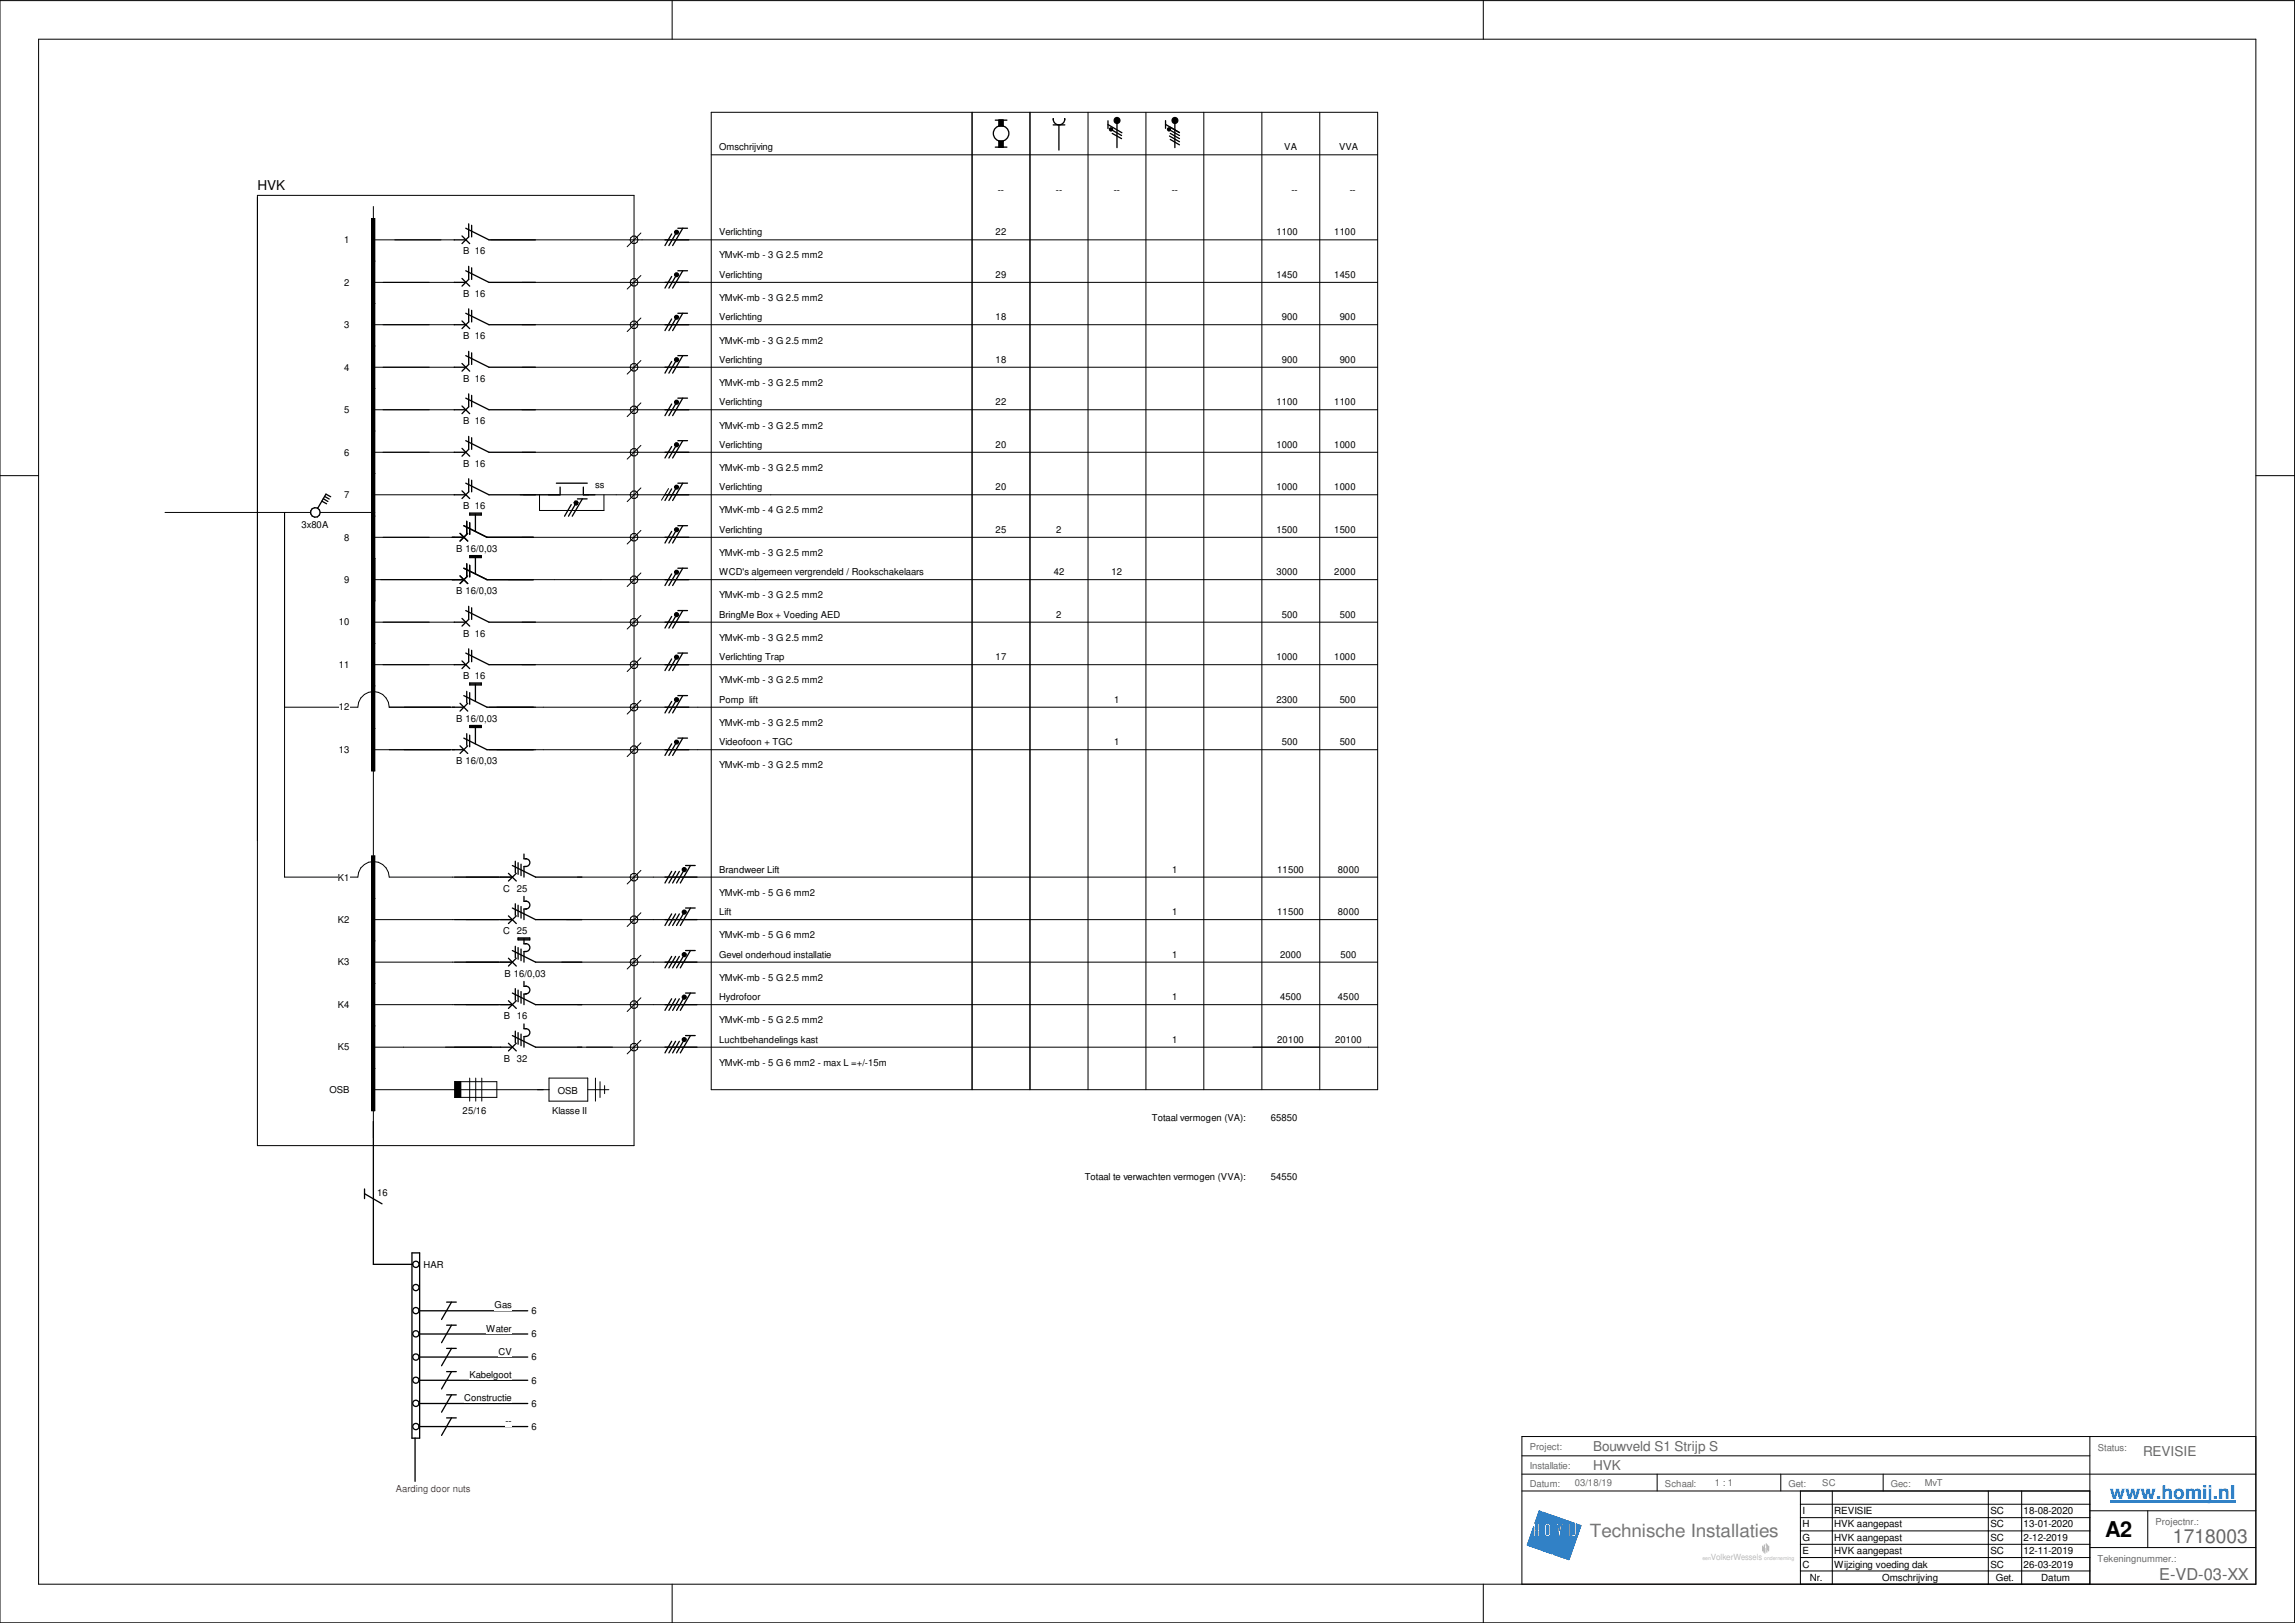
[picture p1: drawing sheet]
<svg xmlns="http://www.w3.org/2000/svg" width="594mm" height="420mm" viewBox="0 0 594 420" stroke-linecap="round" stroke-linejoin="round" font-family="sans-serif">
<defs><g id="words">
<text font-size="5.6" x="545" y="398">A2</text>
<text font-size="5" fill="#676767" x="562.5" y="399.4">1718003</text>
<text font-size="4.9" fill="#0080ff" x="546.2" y="388">www.homij.nl</text>
<text font-size="4.7" fill="#767676" x="411.5" y="397.8">Technische Installaties</text>
<text font-size="4.2" fill="#676767" x="558.9" y="409.1">E-VD-03-XX</text>
<text font-size="3.5" x="66.6" y="49.3">HVK</text>
<g font-size="3.5" fill="#676767">
<text x="412.4" y="375.5">Bouwveld S1 Strijp S</text>
<text x="554.7" y="376.8">REVISIE</text>
<text x="412.4" y="380.4">HVK</text>
</g>
<g font-size="2.5">
<text x="186.1" y="38.9">Omschrijving</text>
<text x="332.4" y="38.9">VA</text>
<text x="346.6" y="38.9">VVA</text>
<text x="258.3" y="49.9">--</text>
<text x="273.3" y="49.9">--</text>
<text x="288.3" y="49.9">--</text>
<text x="303.3" y="49.9">--</text>
<text x="334.3" y="49.9">--</text>
<text x="349.4" y="49.9">--</text>
<text x="89.1" y="62.9">1</text>
<text x="119.9" y="65.8">B</text>
<text x="122.9" y="65.8">16</text>
<text x="186.1" y="60.9">Verlichting</text>
<text x="257.7" y="60.9">22</text>
<text x="330.4" y="60.9">1100</text>
<text x="345.4" y="60.9">1100</text>
<text x="186.1" y="66.9">YMvK-mb -</text>
<text x="186.1" y="72">Verlichting</text>
<text x="198.8" y="66.9">3 G 2.5 mm2</text>
<text x="257.7" y="72">29</text>
<text x="330.4" y="72">1450</text>
<text x="345.4" y="72">1450</text>
<text x="89.1" y="73.9">2</text>
<text x="119.9" y="76.8">B</text>
<text x="122.9" y="76.8">16</text>
<text x="186.1" y="77.9">YMvK-mb -</text>
<text x="198.8" y="77.9">3 G 2.5 mm2</text>
<text x="186.1" y="82.9">Verlichting</text>
<text x="257.7" y="82.9">18</text>
<text x="331.8" y="82.9">900</text>
<text x="346.8" y="82.9">900</text>
<text x="89.1" y="85">3</text>
<text x="119.9" y="87.8">B</text>
<text x="122.9" y="87.8">16</text>
<text x="186.1" y="88.9">YMvK-mb -</text>
<text x="198.8" y="88.9">3 G 2.5 mm2</text>
<text x="89.1" y="95.9">4</text>
<text x="186.1" y="93.9">Verlichting</text>
<text x="257.7" y="93.9">18</text>
<text x="331.8" y="93.9">900</text>
<text x="346.8" y="93.9">900</text>
<text x="119.9" y="98.8">B</text>
<text x="122.9" y="98.8">16</text>
<text x="186.1" y="99.9">YMvK-mb -</text>
<text x="198.8" y="99.9">3 G 2.5 mm2</text>
<text x="89.1" y="106.9">5</text>
<text x="186.1" y="104.9">Verlichting</text>
<text x="257.7" y="104.9">22</text>
<text x="330.4" y="104.9">1100</text>
<text x="345.4" y="104.9">1100</text>
<text x="119.9" y="109.8">B</text>
<text x="122.9" y="109.8">16</text>
<text x="186.1" y="110.9">YMvK-mb -</text>
<text x="198.8" y="110.9">3 G 2.5 mm2</text>
<text x="89.1" y="117.9">6</text>
<text x="186.1" y="115.9">Verlichting</text>
<text x="257.7" y="115.9">20</text>
<text x="330.4" y="115.9">1000</text>
<text x="345.4" y="115.9">1000</text>
<text x="119.9" y="120.9">B</text>
<text x="122.9" y="120.9">16</text>
<text x="186.1" y="122">YMvK-mb -</text>
<text x="198.8" y="122">3 G 2.5 mm2</text>
<text x="89.1" y="128.9">7</text>
<text x="119.9" y="131.8">B</text>
<text x="122.9" y="131.8">16</text>
<text x="154.1" y="126.4">ss</text>
<text x="186.1" y="126.9">Verlichting</text>
<text x="257.7" y="126.9">20</text>
<text x="330.4" y="126.9">1000</text>
<text x="345.4" y="126.9">1000</text>
<text x="78.1" y="136.7">3x80A</text>
<text x="186.1" y="132.9">YMvK-mb -</text>
<text x="186.1" y="138">Verlichting</text>
<text x="198.8" y="132.9">4 G 2.5 mm2</text>
<text x="257.7" y="138">25</text>
<text x="273.4" y="138">2</text>
<text x="330.4" y="138">1500</text>
<text x="345.4" y="138">1500</text>
<text x="89.1" y="139.9">8</text>
<text x="118.1" y="142.8">B</text>
<text x="120.5" y="142.8">16/0,03</text>
<text x="186.1" y="143.9">YMvK-mb -</text>
<text x="198.8" y="143.9">3 G 2.5 mm2</text>
<text x="186.1" y="148.9">WCD's algemeen vergrendeld / Rookschakelaars</text>
<text x="272.8" y="148.9">42</text>
<text x="287.7" y="148.9">12</text>
<text x="330.4" y="148.9">3000</text>
<text x="345.4" y="148.9">2000</text>
<text x="89.1" y="150.9">9</text>
<text x="118.1" y="153.8">B</text>
<text x="120.5" y="153.8">16/0,03</text>
<text x="186.1" y="154.9">YMvK-mb -</text>
<text x="198.8" y="154.9">3 G 2.5 mm2</text>
<text x="87.7" y="161.9">10</text>
<text x="186.1" y="159.9">BringMe Box + Voeding AED</text>
<text x="273.4" y="159.9">2</text>
<text x="331.8" y="159.9">500</text>
<text x="346.8" y="159.9">500</text>
<text x="119.9" y="164.8">B</text>
<text x="122.9" y="164.8">16</text>
<text x="186.1" y="165.9">YMvK-mb -</text>
<text x="198.8" y="165.9">3 G 2.5 mm2</text>
<text x="87.7" y="172.9">11</text>
<text x="186.1" y="170.9">Verlichting Trap</text>
<text x="257.7" y="170.9">17</text>
<text x="330.4" y="170.9">1000</text>
<text x="345.4" y="170.9">1000</text>
<text x="119.9" y="175.8">B</text>
<text x="122.9" y="175.8">16</text>
<text x="186.1" y="176.9">YMvK-mb -</text>
<text x="198.8" y="176.9">3 G 2.5 mm2</text>
<text x="87.7" y="183.9">12</text>
<text x="186.1" y="181.9">Pomp lift</text>
<text x="288.4" y="181.9">1</text>
<text x="330.4" y="181.9">2300</text>
<text x="346.8" y="181.9">500</text>
<text x="118.1" y="186.8">B</text>
<text x="120.5" y="186.8">16/0,03</text>
<text x="186.1" y="187.9">YMvK-mb -</text>
<text x="198.8" y="187.9">3 G 2.5 mm2</text>
<text x="87.7" y="194.9">13</text>
<text x="118.1" y="197.9">B</text>
<text x="120.5" y="197.9">16/0,03</text>
<text x="186.1" y="192.9">Videofoon + TGC</text>
<text x="288.4" y="192.9">1</text>
<text x="331.8" y="192.9">500</text>
<text x="346.8" y="192.9">500</text>
<text x="186.1" y="198.9">YMvK-mb -</text>
<text x="198.8" y="198.9">3 G 2.5 mm2</text>
<text x="87.4" y="228">K1</text>
<text x="186.1" y="225.9">Brandweer Lift</text>
<text x="303.4" y="225.9">1</text>
<text x="330.6" y="225.9">11500</text>
<text x="346.3" y="225.9">8000</text>
<text x="130.3" y="230.8">C</text>
<text x="133.8" y="230.8">25</text>
<text x="186.1" y="231.9">YMvK-mb -</text>
<text x="198.8" y="231.9">5 G 6 mm2</text>
<text x="87.4" y="238.9">K2</text>
<text x="186.1" y="236.9">Lift</text>
<text x="303.4" y="236.9">1</text>
<text x="330.6" y="236.9">11500</text>
<text x="346.3" y="236.9">8000</text>
<text x="130.3" y="241.8">C</text>
<text x="133.8" y="241.8">25</text>
<text x="186.1" y="242.9">YMvK-mb -</text>
<text x="198.8" y="242.9">5 G 6 mm2</text>
<text x="87.4" y="249.9">K3</text>
<text x="186.1" y="247.9">Gevel onderhoud installatie</text>
<text x="303.4" y="247.9">1</text>
<text x="331.3" y="247.9">2000</text>
<text x="347" y="247.9">500</text>
<text x="130.6" y="252.8">B</text>
<text x="133" y="252.8">16/</text>
<text x="136.5" y="252.8">0,03</text>
<text x="186.1" y="253.9">YMvK-mb -</text>
<text x="198.8" y="253.9">5 G 2.5 mm2</text>
<text x="87.4" y="260.9">K4</text>
<text x="130.4" y="263.9">B</text>
<text x="133.8" y="263.9">16</text>
<text x="186.1" y="258.9">Hydrofoor</text>
<text x="303.4" y="258.9">1</text>
<text x="331.3" y="258.9">4500</text>
<text x="346.3" y="258.9">4500</text>
<text x="186.1" y="265">YMvK-mb -</text>
<text x="186.1" y="269.9">Luchtbehandelings kast</text>
<text x="198.8" y="265">5 G 2.5 mm2</text>
<text x="303.4" y="269.9">1</text>
<text x="330.6" y="269.9">20100</text>
<text x="345.6" y="269.9">20100</text>
<text x="87.4" y="271.9">K5</text>
<text x="130.4" y="274.8">B</text>
<text x="133.8" y="274.8">32</text>
<text x="186.1" y="275.9">YMvK-mb -</text>
<text x="198.8" y="275.9">5 G 6 mm2 -</text>
<text x="213.1" y="275.9">max L =+/-</text>
<text x="224.7" y="275.9">15m</text>
<text x="85.3" y="282.9">OSB</text>
<text x="144.4" y="283.1">OSB</text>
<text x="119.8" y="288.5">25/16</text>
<text x="142.9" y="288.5">Klasse II</text>
<text x="298.2" y="290.1">Totaal vermogen (VA):</text>
<text x="329" y="290.1">65850</text>
<text x="280.8" y="305.5">Totaal te verwachten vermogen (VVA):</text>
<text x="97.6" y="309.7">16</text>
<text x="109.6" y="328.2">HAR</text>
<text x="128" y="338.7">Gas</text>
<text x="137.6" y="340.2">6</text>
<text x="125.8" y="344.8">Water</text>
<text x="137.6" y="346.2">6</text>
<text x="129" y="350.7">CV</text>
<text x="137.6" y="352.2">6</text>
<text x="121.5" y="356.7">Kabelgoot</text>
<text x="137.6" y="358.2">6</text>
<text x="120.1" y="362.7">Constructie</text>
<text x="137.6" y="364.2">6</text>
<text x="130.9" y="368.8">--</text>
<text x="137.6" y="370.2">6</text>
<text x="466.6" y="395.4">H</text>
<text x="466.6" y="392">I</text>
<text x="474.8" y="395.4">HVK aangepast</text>
<text x="474.8" y="392">REVISIE</text>
<text x="515.2" y="395.4">SC</text>
<text x="515.2" y="392">SC</text>
<text x="523.8" y="395.4">13-01-2020</text>
<text x="523.8" y="392">18-08-2020</text>
<text x="466.6" y="398.9">G</text>
<text x="474.8" y="398.9">HVK aangepast</text>
<text x="515.2" y="398.9">SC</text>
<text x="523.8" y="398.9">2-12-2019</text>
<text x="466.6" y="405.8">C</text>
<text x="466.6" y="402.3">E</text>
<text x="474.8" y="405.8">Wijziging voeding dak</text>
<text x="474.8" y="402.3">HVK aangepast</text>
<text x="515.2" y="405.8">SC</text>
<text x="515.2" y="402.3">SC</text>
<text x="523.8" y="405.8">26-03-2019</text>
<text x="523.8" y="402.3">12-11-2019</text>
<text x="468.5" y="409.2">Nr.</text>
<text x="487.2" y="409.2">Omschrijving</text>
<text x="516.6" y="409.2">Get.</text>
<text x="528.4" y="409.2">Datum</text>
</g>
<g font-size="2.5" fill="#676767">
<text x="396" y="375.4">Project:</text>
<text x="543" y="375.7">Status:</text>
<text x="396" y="380.4">Installatie:</text>
<text x="396" y="384.9">Datum:</text>
<text x="407.6" y="384.8">03/18/19</text>
<text x="431" y="384.9">Schaal:</text>
<text x="443.9" y="384.8">1 : 1</text>
<text x="463" y="384.9">Get:</text>
<text x="471.7" y="384.8">SC</text>
<text x="489.5" y="384.9">Gec:</text>
<text x="498.2" y="384.8">MvT</text>
<text x="558" y="394.8">Projectnr.:</text>
<text x="543" y="404.4">Tekeningnummer.:</text>
</g>
<text font-size="2.5" fill="#f00" x="102.5" y="386.3">Aarding door nuts</text>
<text font-size="2.4" x="329" y="305.4">54550</text>
<text font-size="2.2" fill="#bababa" x="442.8" y="403.8">VolkerWessels</text>
<g font-size="1.4" fill="#bababa">
<text x="440.7" y="403.8">een</text>
<text x="456.7" y="403.8">onderneming</text>
</g>
</g></defs>
<g fill="#000">
<path d="M96.2 56.6h.8v11h-.8zM96.2 67.6h.8v11h-.8zM96.2 78.6h.8v11h-.8zM96.2 89.6h.8v11h-.8zM96.2 100.6h.8v11h-.8zM96.2 111.6h.8v11h-.8zM96.2 122.6h.8v11h-.8zM148.6 129.7h1v1h-1zM96.2 133.6h.8v11h-.8zM96.2 144.6h.8v11h-.8zM96.2 155.6h.8v11h-.8zM96.2 166.6h.8v11h-.8z"/>
<path d="M96.2 177.6h.8v11h-.8zM96.2 188.6h.8v11h-.8zM96.2 221.6h.8v11h-.8zM96.2 232.6h.8v11h-.8zM96.2 243.6h.8v11h-.8zM96.2 254.6h.8v11h-.8zM96.2 265.6h.8v11h-.8zM96.2 276.6h.8v11h-.8zM117.7 280h1.6v4.1h-1.6z"/>
</g>
<g fill="none" stroke="#000" stroke-width=".26">
<path d="M184.1 29.1h172.5v253h-172.5zM251.6 29.1v253M266.6 29.1v253M281.6 29.1v253M296.6 29.1v253M311.6 29.1v253M326.6 29.1v253M341.6 29.1v253M66.6 50.6h97.5v246h-97.5zM96.2 56.6h.8v143h-.8zM96.6 53.5v241.1M184.1 40.1h172.5"/>
<path d="M96.2 67.6h.8M96.2 78.6h.8M96.6 62.1h21.1M96.6 73.1h21.1M127 62.1h229.6M135.1 73.1h221.5M165.9 60.3l-3.6 3.6M165.9 71.3l-3.6 3.5M96.2 89.6h.8M96.6 84.1h21.1M96.6 95.1h21.1M135.1 84.1h221.5"/>
<path d="M135.1 95.1h221.5M165.9 82.3l-3.6 3.5M165.9 93.3l-3.6 3.5M96.2 100.6h.8M96.2 111.6h.8M96.6 106.1h21.1M96.6 117.1h21.1M135.1 106.1h221.5M135.1 117.1h221.5M165.9 104.3l-3.6 3.6M165.9 115.3l-3.6 3.6M42.7 132.7h37.7"/>
<path d="M73.7 132.7v94.4h18.9a4.1 4.1 0 0 1 4.1-4.1 4.1 4.1 0 0 1 4.1 4.1h31.8M83 132.7h14M96.2 122.6h.8M96.2 133.6h.8M96.6 128.1h21.1M96.6 139.1h21.1M134.7 128.1h221.9M135.1 139.1h221.5M139.7 128.1v4.1h16.6v-4.1M165.9 126.3l-3.6 3.6M165.9 137.3l-3.6 3.5M173.1 126.5l-1.9 3"/>
<path d="M96.2 144.6h.8M96.2 155.6h.8M97 150.1h22.5M131.6 150.1h225M165.9 148.3l-3.6 3.5M165.9 159.3l-3.6 3.5M96.2 166.6h.8M96.2 177.6h.8M96.6 161.1h21.1M96.6 172.1h21.1M135.1 161.1h221.5M135.1 172.1h221.5"/>
<path d="M165.9 170.3l-3.6 3.6M73.7 183.1h18.9a4.1 4.1 0 0 1 4.1-4.1 4.1 4.1 0 0 1 4.1 4.1h16.9M96.2 188.6h.8M96.6 194.1h21.1M126.6 183.1h230M126.6 194.1h230M165.9 181.3l-3.6 3.6M165.9 192.3l-3.6 3.6M96.2 221.6h.8v66h-.8zM96.2 232.6h.8M96.6 238.1h36M146.6 238.1h210"/>
<path d="M149.5 227.1h207.1M165.9 225.3l-3.6 3.5M165.9 236.3l-3.6 3.5M96.2 243.6h.8M96.2 254.6h.8M96.6 249.1h36M145.4 249.1h211.2M165.9 247.3l-3.6 3.6M165.9 258.3l-3.6 3.6M96.2 265.6h.8M96.2 276.6h.8M96.6 260.1h36"/>
<path d="M97 271.1h32.6M121.6 279.1v6M123.1 279.1v6M124.7 279.1v6M142.1 279.1h10v6h-10zM149.5 260.1h207.1M149.5 271.1h207.1M154.1 279.1v6M165.9 269.3l-3.6 3.5M96.6 282.1h45.5M117.7 280h10.9v4.1h-10.9zM119.3 280v4.1"/>
<path d="M152.1 282.1h5.5M155.3 280v4.1M156.5 281v2.1"/>
<circle cx="164.1" cy="62.1" r="1"/>
<circle cx="164.1" cy="73.1" r="1"/>
<circle cx="164.1" cy="84.1" r="1"/>
<circle cx="164.1" cy="95.1" r="1.01"/>
<circle cx="164.1" cy="117.1" r="1"/>
<circle cx="164.1" cy="106.1" r="1.01"/>
<circle cx="164.1" cy="128.1" r="1"/>
<circle cx="164.1" cy="139.1" r="1"/>
<circle cx="164.1" cy="150.1" r="1"/>
<circle cx="164.1" cy="172.1" r="1.01"/>
<circle cx="164.1" cy="161.1" r="1.01"/>
<circle cx="164.1" cy="194.1" r="1"/>
<circle cx="164.1" cy="183.1" r="1"/>
<circle cx="164.1" cy="227.1" r="1.01"/>
<circle cx="164.1" cy="238.1" r="1.01"/>
<circle cx="164.1" cy="249.1" r="1"/>
<circle cx="164.1" cy="271.1" r="1"/>
<circle cx="164.1" cy="260.1" r="1"/>
</g>
<g fill="none" stroke="#000" stroke-width=".34">
<path d="M83.3 129.7l1.2 .7M83.7 129.1l1.2 .7M84 128.5l1.2 .7M85.6 128.6l-1.2-.7-2.1 3.7M147.9 130.6l-1.8 3M148.9 129.7h.5l.2 .4-.1 .4-.4 .2-.4-.2-.1-.4zM148.9 130.6l-1.7 3M149.5 129.1h2.5M150.7 129.1l-2.6 4.5M107.4 372.3v11.2"/>
<circle cx="81.6" cy="132.7" r="1.26"/>
</g>
<g fill="#fff">
<path d="M258.3 47.7h1.6v2.8h-1.6z"/>
<path d="M273.3 47.7h1.6v2.8h-1.6z"/>
<path d="M288.3 47.7h1.6v2.8h-1.6z"/>
<path d="M303.3 47.7h1.6v2.8h-1.6z"/>
<path d="M334.3 47.7h1.6v2.8h-1.6z"/>
<path d="M349.4 47.7h1.5v2.8h-1.5z"/>
<path d="M89.1 60.7h1.4v2.8h-1.4z"/>
<path d="M186.1 58.7h11.9v2.8h-11.9z"/>
<path d="M186.1 64.7h6.4v2.8h-6.4z"/>
<path d="M192.5 64.7h.8v2.8h-.8z"/>
<path d="M193.3 64.7h4.1v2.8h-4.1z"/>
<path d="M197.4 64.7h.8v2.8h-.8z"/>
<path d="M198.8 64.7h14.3v2.8h-14.3z"/>
</g>
<circle cx="175.1" cy="60.1" r=".5" fill="#000"/>
<g fill="none" stroke="#000" stroke-width=".34">
<path d="M175.5 59.1h2.5M176.7 59.1l-2.6 4.5M172.1 62.1h6.2M173.9 60.6l-1.8 3M174.9 60.6l-1.8 3"/>
<circle cx="175.1" cy="60.1" r=".5"/>
</g>
<path d="M257.7 58.7h2.8v2.8h-2.8z" fill="#fff"/>
<path d="M120.6 59.1l6 3h12M121.3 57.9v3.4l-1.7 1.8M122.1 58.3v3M117.6 62.1h3M119.6 61.1l2 2" fill="none" stroke="#000" stroke-width=".34"/>
<g fill="#fff">
<path d="M89.1 71.7h1.4v2.8h-1.4z"/>
<path d="M186.1 69.7h11.9v2.8h-11.9z"/>
<path d="M186.1 75.7h6.4v2.8h-6.4z"/>
<path d="M192.5 75.7h.8v2.8h-.8z"/>
<path d="M193.3 75.7h4.1v2.8h-4.1z"/>
<path d="M197.4 75.7h.8v2.8h-.8z"/>
<path d="M198.8 75.7h14.3v2.8h-14.3z"/>
</g>
<circle cx="175.1" cy="71.1" r=".5" fill="#000"/>
<g fill="none" stroke="#000" stroke-width=".34">
<path d="M172.1 73.1h6.2M173.9 71.6l-1.8 3M174.9 71.6l-1.8 3M175.5 70.1h2.5M176.7 70.1l-2.6 4.5"/>
<circle cx="175.1" cy="71.1" r=".5"/>
</g>
<g fill="#fff">
<path d="M257.7 69.7h2.8v2.8h-2.8z"/>
<path d="M89.1 82.7h1.4v2.8h-1.4z"/>
<path d="M186.1 80.7h11.9v2.8h-11.9z"/>
<path d="M186.1 86.7h6.4v2.8h-6.4z"/>
<path d="M192.5 86.7h.8v2.8h-.8z"/>
<path d="M193.3 86.7h4.1v2.8h-4.1z"/>
<path d="M197.4 86.7h.8v2.8h-.8z"/>
<path d="M198.8 86.7h14.3v2.8h-14.3z"/>
</g>
<circle cx="175.1" cy="82.1" r=".5" fill="#000"/>
<g fill="none" stroke="#000" stroke-width=".34">
<path d="M172.1 84.1h6.2M173.9 82.6l-1.8 3M174.9 82.6l-1.8 3M175.5 81.1h2.5M176.7 81.1l-2.6 4.5"/>
<circle cx="175.1" cy="82.1" r=".5"/>
</g>
<g fill="#fff">
<path d="M257.7 80.7h2.8v2.8h-2.8z"/>
<path d="M89.1 93.7h1.4v2.8h-1.4z"/>
<path d="M186.1 91.7h11.9v2.8h-11.9z"/>
<path d="M186.1 97.7h6.4v2.8h-6.4z"/>
<path d="M192.5 97.7h.8v2.8h-.8z"/>
<path d="M193.3 97.7h4.1v2.8h-4.1z"/>
<path d="M197.4 97.7h.8v2.8h-.8z"/>
<path d="M198.8 97.7h14.3v2.8h-14.3z"/>
</g>
<circle cx="175.1" cy="93.1" r=".51" fill="#000"/>
<g fill="none" stroke="#000" stroke-width=".34">
<path d="M172.1 95.1h6.2M173.9 93.6l-1.8 3M174.9 93.6l-1.8 3M175.5 92.1h2.5M176.7 92.1l-2.6 4.5"/>
<circle cx="175.1" cy="93.1" r=".51"/>
</g>
<g fill="#fff">
<path d="M257.7 91.7h2.8v2.8h-2.8z"/>
<path d="M89.1 104.7h1.4v2.8h-1.4z"/>
<path d="M186.1 102.7h11.9v2.8h-11.9z"/>
<path d="M186.1 108.7h6.4v2.8h-6.4z"/>
<path d="M192.5 108.7h.8v2.8h-.8z"/>
<path d="M193.3 108.7h4.1v2.8h-4.1z"/>
<path d="M197.4 108.7h.8v2.8h-.8z"/>
<path d="M198.8 108.7h14.3v2.8h-14.3z"/>
</g>
<circle cx="175.1" cy="104.1" r=".51" fill="#000"/>
<g fill="none" stroke="#000" stroke-width=".34">
<path d="M172.1 106.1h6.2M173.9 104.6l-1.8 3M174.9 104.6l-1.8 3M175.5 103.1h2.5M176.7 103.1l-2.6 4.5"/>
<circle cx="175.1" cy="104.1" r=".51"/>
</g>
<g fill="#fff">
<path d="M257.7 102.7h2.8v2.8h-2.8z"/>
<path d="M330.4 102.7h5.6v2.8h-5.6z"/>
<path d="M345.4 102.7h5.5v2.8h-5.5z"/>
<path d="M89.1 115.7h1.4v2.8h-1.4z"/>
<path d="M186.1 113.7h11.9v2.8h-11.9z"/>
<path d="M186.1 119.7h6.4v2.8h-6.4z"/>
<path d="M192.5 119.7h.8v2.8h-.8z"/>
<path d="M193.3 119.7h4.1v2.8h-4.1z"/>
<path d="M197.4 119.7h.8v2.8h-.8z"/>
<path d="M198.8 119.7h14.3v2.8h-14.3z"/>
</g>
<circle cx="175.1" cy="115.1" r=".51" fill="#000"/>
<g fill="none" stroke="#000" stroke-width=".34">
<path d="M172.1 117.1h6.2M173.9 115.6l-1.8 3M174.9 115.6l-1.8 3M175.5 114.1h2.5M176.7 114.1l-2.6 4.5"/>
<circle cx="175.1" cy="115.1" r=".51"/>
</g>
<g fill="#fff">
<path d="M257.7 113.7h2.8v2.8h-2.8z"/>
<path d="M330.4 113.7h5.6v2.8h-5.6z"/>
<path d="M345.4 113.7h5.5v2.8h-5.5z"/>
<path d="M89.1 126.7h1.4v2.8h-1.4z"/>
<path d="M186.1 124.7h11.9v2.8h-11.9z"/>
<path d="M186.1 130.7h6.4v2.8h-6.4z"/>
<path d="M192.5 130.7h.8v2.8h-.8z"/>
<path d="M193.3 130.7h4.1v2.8h-4.1z"/>
<path d="M197.4 130.7h.8v2.8h-.8z"/>
<path d="M198.8 130.7h14.3v2.8h-14.3z"/>
</g>
<circle cx="175.1" cy="126.1" r=".5" fill="#000"/>
<g fill="none" stroke="#000" stroke-width=".34">
<path d="M172.1 128.1h6.2M173.9 126.6l-1.8 3M174.9 126.6l-1.8 3M175.5 125.1h2.5M176.7 125.1l-2.6 4.5"/>
<circle cx="175.1" cy="126.1" r=".5"/>
</g>
<g fill="#fff">
<path d="M257.7 124.7h2.8v2.8h-2.8z"/>
<path d="M330.4 124.7h5.6v2.8h-5.6z"/>
<path d="M345.4 124.7h5.5v2.8h-5.5z"/>
<path d="M89.1 137.7h1.4v2.8h-1.4z"/>
<path d="M186.1 135.7h11.9v2.8h-11.9z"/>
<path d="M186.1 141.7h6.4v2.8h-6.4z"/>
<path d="M192.5 141.7h.8v2.8h-.8z"/>
<path d="M193.3 141.7h4.1v2.8h-4.1z"/>
<path d="M197.4 141.7h.8v2.8h-.8z"/>
<path d="M198.8 141.7h14.3v2.8h-14.3z"/>
</g>
<circle cx="175.1" cy="137.1" r=".5" fill="#000"/>
<g fill="none" stroke="#000" stroke-width=".34">
<path d="M172.1 139.1h6.2M173.9 137.6l-1.8 3M174.9 137.6l-1.8 3M175.5 136.1h2.5M176.7 136.1l-2.6 4.5"/>
<circle cx="175.1" cy="137.1" r=".5"/>
</g>
<g fill="#fff">
<path d="M257.7 135.7h2.8v2.8h-2.8z"/>
<path d="M330.4 135.7h5.6v2.8h-5.6z"/>
<path d="M345.4 135.7h5.5v2.8h-5.5z"/>
<path d="M89.1 148.7h1.4v2.8h-1.4z"/>
<path d="M186.1 146.7h53v2.8h-53z"/>
<path d="M186.1 152.7h6.4v2.8h-6.4z"/>
<path d="M192.5 152.7h.8v2.8h-.8z"/>
<path d="M193.3 152.7h4.1v2.8h-4.1z"/>
<path d="M197.4 152.7h.8v2.8h-.8z"/>
<path d="M198.8 152.7h14.3v2.8h-14.3z"/>
</g>
<circle cx="175.1" cy="148.1" r=".5" fill="#000"/>
<g fill="none" stroke="#000" stroke-width=".34">
<path d="M172.1 150.1h6.2M173.9 148.6l-1.8 3M174.9 148.6l-1.8 3M175.5 147.1h2.5M176.7 147.1l-2.6 4.5"/>
<circle cx="175.1" cy="148.1" r=".5"/>
</g>
<g fill="#fff">
<path d="M272.8 146.7h2.7v2.8h-2.7z"/>
<path d="M330.4 146.7h5.6v2.8h-5.6z"/>
<path d="M345.4 146.7h5.5v2.8h-5.5z"/>
</g>
<path d="M117.1 150.1h3M119.1 149.1l2 2M120.1 147.1l6 3h11.9M120.8 146v3.3l-1.7 1.8M121.6 146.3v3" fill="none" stroke="#000" stroke-width=".34"/>
<g fill="#fff">
<path d="M87.7 159.7h2.8v2.8h-2.8z"/>
<path d="M186.1 157.7h31.5v2.8h-31.5z"/>
<path d="M186.1 163.7h6.4v2.8h-6.4z"/>
<path d="M192.5 163.7h.8v2.8h-.8z"/>
<path d="M193.3 163.7h4.1v2.8h-4.1z"/>
<path d="M197.4 163.7h.8v2.8h-.8z"/>
<path d="M198.8 163.7h14.3v2.8h-14.3z"/>
</g>
<circle cx="175.1" cy="159.1" r=".51" fill="#000"/>
<g fill="none" stroke="#000" stroke-width=".34">
<path d="M173.9 159.6l-1.8 3M174.9 159.6l-1.8 3M175.5 158.1h2.5M176.7 158.1l-2.6 4.5M172.1 161.1h6.2"/>
<circle cx="175.1" cy="159.1" r=".51"/>
</g>
<g fill="#fff">
<path d="M331.8 157.7h4.2v2.8h-4.2z"/>
<path d="M346.8 157.7h4.1v2.8h-4.1z"/>
<path d="M87.7 170.7h2.8v2.8h-2.8z"/>
<path d="M186.1 168.7h17v2.8h-17z"/>
<path d="M186.1 174.7h6.4v2.8h-6.4z"/>
<path d="M192.5 174.7h.8v2.8h-.8z"/>
<path d="M193.3 174.7h4.1v2.8h-4.1z"/>
<path d="M197.4 174.7h.8v2.8h-.8z"/>
<path d="M198.8 174.7h14.3v2.8h-14.3z"/>
</g>
<circle cx="175.1" cy="170.1" r=".51" fill="#000"/>
<g fill="none" stroke="#000" stroke-width=".34">
<path d="M172.1 172.1h6.2M173.9 170.6l-1.8 3M174.9 170.6l-1.8 3M175.5 169.1h2.5M176.7 169.1l-2.6 4.5"/>
<circle cx="175.1" cy="170.1" r=".51"/>
</g>
<g fill="#fff">
<path d="M330.4 168.7h5.6v2.8h-5.6z"/>
<path d="M345.4 168.7h5.5v2.8h-5.5z"/>
<path d="M186.1 36.7h14.1v2.8h-14.1z"/>
</g>
<g fill="none" stroke="#000" stroke-width=".34">
<path d="M257.6 38.1h3M257.6 31.1h3M258.6 31.1v1.5h1v-1.5M258.6 38.1v-1.5h1v1.5M259.1 31.1v1.5M259.1 36.6v1.5M272.6 30.8a1.5 1.5 0 0 0 1.5 1.5 1.5 1.5 0 0 0 1.5-1.5M272.6 32.3h3M274.1 32.3v6.6M286.8 32.2l3.6 2.2M286.8 31.3v2M287.7 33.6l2.6 1.5"/>
<path d="M287.9 34.5l2.4 1.4M289.1 31.2v7M301.7 31.2v2M301.7 32.2l3.6 2.1M302.7 33.6l2.6 1.5M302.7 35.2l2.6 1.5M302.9 36.1l2.4 1.4M302.9 34.5l2.4 1.4M304.1 31.2v7"/>
<circle cx="259.1" cy="34.5" r="2.01"/>
<circle cx="287.6" cy="33.5" r=".4"/>
<circle cx="289.1" cy="31.2" r=".76"/>
<circle cx="302.6" cy="33.5" r=".39"/>
<circle cx="304.1" cy="31.2" r=".76"/>
</g>
<path d="M258.6 36.6h1v1.5h-1zM258.6 31.1h1v1.5h-1z" fill="#000"/>
<g fill="#000">
<circle cx="287.6" cy="33.5" r=".4"/>
<circle cx="289.1" cy="31.2" r=".76"/>
<circle cx="302.6" cy="33.5" r=".39"/>
<circle cx="304.1" cy="31.2" r=".76"/>
</g>
<g fill="#fff">
<path d="M332.4 36.7h3.4v2.8h-3.4z"/>
<path d="M346.6 36.7h5v2.8h-5z"/>
</g>
<path d="M144 125.1h8M145 126.1v2h-3M151 126.1v2h3" fill="none" stroke="#000" stroke-width=".34"/>
<g fill="#fff">
<path d="M154.1 124.1h2.4v2.8h-2.4z"/>
<path d="M87.4 225.7h3.1v2.8h-3.1z"/>
<path d="M186.1 223.7h15.7v2.8h-15.7z"/>
<path d="M186.1 229.7h6.4v2.8h-6.4z"/>
<path d="M192.5 229.7h.8v2.8h-.8z"/>
<path d="M193.3 229.7h4.1v2.8h-4.1z"/>
<path d="M197.4 229.7h.8v2.8h-.8z"/>
<path d="M198.8 229.7h12.2v2.8h-12.2z"/>
</g>
<circle cx="177.1" cy="225.1" r=".51" fill="#000"/>
<g fill="none" stroke="#000" stroke-width=".34">
<path d="M172.1 227.1h8.3M173.9 225.6l-1.8 3M174.9 225.6l-1.8 3M175.9 225.6l-1.8 3M176.9 225.6l-1.8 3M177.5 224.1h2.5M178.7 224.1l-2.6 4.5"/>
<circle cx="177.1" cy="225.1" r=".51"/>
</g>
<path d="M303.4 223.7h1.4v2.8h-1.4z" fill="#fff"/>
<path d="M129.6 227.1h3M131.6 226.1l2 2M132.6 224.1l6 3h12M133.4 223v3M133.6 226.1l-2 2M134.1 223.3v3M134.9 223.7v3M135.6 221.1v1.2h.5a1 1 0 0 1 1.1 1 1 1 0 0 1-1.1 1h-.5v2.8" fill="none" stroke="#000" stroke-width=".34"/>
<g fill="#fff">
<path d="M133.8 228.6h2.8v2.8h-2.8z"/>
<path d="M130.3 228.6h1.7v2.8h-1.7z"/>
<path d="M87.4 236.7h3.1v2.8h-3.1z"/>
<path d="M186.1 234.7h3.2v2.8h-3.2z"/>
<path d="M186.1 240.7h6.4v2.8h-6.4z"/>
<path d="M192.5 240.7h.8v2.8h-.8z"/>
<path d="M193.3 240.7h4.1v2.8h-4.1z"/>
<path d="M197.4 240.7h.8v2.8h-.8z"/>
<path d="M198.8 240.7h12.2v2.8h-12.2z"/>
</g>
<circle cx="177.1" cy="236.1" r=".51" fill="#000"/>
<g fill="none" stroke="#000" stroke-width=".34">
<path d="M172.1 238.1h8.3M173.9 236.6l-1.8 3M174.9 236.6l-1.8 3M175.9 236.6l-1.8 3M176.9 236.6l-1.8 3M177.5 235.1h2.5M178.7 235.1l-2.6 4.5"/>
<circle cx="177.1" cy="236.1" r=".51"/>
</g>
<path d="M303.4 234.7h1.4v2.8h-1.4z" fill="#fff"/>
<path d="M129.6 238.1h3M131.6 237.1l2 2M132.6 235.1l6 3h12M133.4 234v3M133.6 237.1l-2 2M134.1 234.3v3M134.9 234.7v3M135.6 232.1v1.2h.5M136.1 233.3a1.02 1.02 0 0 1 1.1 1 1.02 1.02 0 0 1-1.1 1h-.5v2.8" fill="none" stroke="#000" stroke-width=".34"/>
<g fill="#fff">
<path d="M133.8 239.6h2.8v2.8h-2.8z"/>
<path d="M130.3 239.6h1.7v2.8h-1.7z"/>
<path d="M87.4 247.7h3.1v2.8h-3.1z"/>
<path d="M186.1 245.7h29.1v2.8h-29.1z"/>
<path d="M186.1 251.7h6.4v2.8h-6.4z"/>
<path d="M192.5 251.7h.8v2.8h-.8z"/>
<path d="M193.3 251.7h4.1v2.8h-4.1z"/>
<path d="M197.4 251.7h.8v2.8h-.8z"/>
<path d="M198.8 251.7h14.3v2.8h-14.3z"/>
</g>
<circle cx="177.1" cy="247.1" r=".51" fill="#000"/>
<g fill="none" stroke="#000" stroke-width=".34">
<path d="M172.1 249.1h8.3M173.9 247.6l-1.8 3M174.9 247.6l-1.8 3M175.9 247.6l-1.8 3M176.9 247.6l-1.8 3M177.5 246.1h2.5M178.7 246.1l-2.6 4.5"/>
<circle cx="177.1" cy="247.1" r=".51"/>
</g>
<g fill="#fff">
<path d="M303.4 245.7h1.4v2.8h-1.4z"/>
<path d="M87.4 258.7h3.1v2.8h-3.1z"/>
<path d="M186.1 256.7h10.7v2.8h-10.7z"/>
<path d="M186.1 262.7h6.4v2.8h-6.4z"/>
<path d="M192.5 262.7h.8v2.8h-.8z"/>
<path d="M193.3 262.7h4.1v2.8h-4.1z"/>
<path d="M197.4 262.7h.8v2.8h-.8z"/>
<path d="M198.8 262.7h14.3v2.8h-14.3z"/>
</g>
<circle cx="177.1" cy="258.1" r=".51" fill="#000"/>
<g fill="none" stroke="#000" stroke-width=".34">
<path d="M173.9 258.6l-1.8 3M174.9 258.6l-1.8 3M175.9 258.6l-1.8 3M176.9 258.6l-1.8 3M177.5 257.1h2.5M178.7 257.1l-2.6 4.5M172.1 260.1h8.3"/>
<circle cx="177.1" cy="258.1" r=".51"/>
</g>
<path d="M303.4 256.7h1.4v2.8h-1.4z" fill="#fff"/>
<path d="M131.6 259.1l2 2M132.6 257.1l6 3h12M133.4 255.9v3M133.6 259.1l-2 2M134.1 256.3v3M134.9 256.7v3M135.6 254.1v1.2h.5M136.1 255.3a1 1 0 0 1 1.1 1 1 1 0 0 1-1.1 1h-.5v2.8M129.6 260.1h3" fill="none" stroke="#000" stroke-width=".34"/>
<g fill="#fff">
<path d="M133.8 261.6h2.8v2.8h-2.8z"/>
<path d="M130.4 261.6h1.6v2.8h-1.6z"/>
<path d="M87.4 269.7h3.1v2.8h-3.1z"/>
<path d="M186.1 267.7h25.7v2.8h-25.7z"/>
<path d="M186.1 273.7h6.4v2.8h-6.4z"/>
<path d="M192.5 273.7h.8v2.8h-.8z"/>
<path d="M193.3 273.7h4.1v2.8h-4.1z"/>
<path d="M197.4 273.7h.8v2.8h-.8z"/>
<path d="M198.8 273.7h12.9v2.8h-12.9z"/>
<path d="M211.7 273.7h.8v2.8h-.8z"/>
<path d="M213.1 273.7h10.9v2.8h-10.9z"/>
<path d="M223.9 273.7h.8v2.8h-.8z"/>
<path d="M224.7 273.7h4.8v2.8h-4.8z"/>
</g>
<circle cx="177.1" cy="269.1" r=".5" fill="#000"/>
<g fill="none" stroke="#000" stroke-width=".34">
<path d="M172.1 271.1h8.3M173.9 269.6l-1.8 3M174.9 269.6l-1.8 3M175.9 269.6l-1.8 3M176.9 269.6l-1.8 3M177.5 268.1h2.5M178.7 268.1l-2.6 4.5"/>
<circle cx="177.1" cy="269.1" r=".5"/>
</g>
<path d="M303.4 267.7h1.4v2.8h-1.4z" fill="#fff"/>
<path d="M129.6 271.1h3M131.6 270.1l2 2M132.6 268.1l6 3h12M133.4 266.9v3M133.6 270.1l-2 2M134.1 267.3v3M134.9 267.7v3M135.6 265.1v1.2h.5a1 1 0 0 1 1.1 1 1 1 0 0 1-1.1 1M136.1 268.3h-.5v2.8" fill="none" stroke="#000" stroke-width=".34"/>
<g fill="#fff">
<path d="M133.8 272.6h2.8v2.8h-2.8z"/>
<path d="M130.4 272.6h1.6v2.8h-1.6z"/>
</g>
<g fill="none" stroke="#000" stroke-width=".34">
<path d="M96.6 290.3v37h10.2M94.4 307.8v2.5M94.4 309l4.5 2.6M106.6 324.3h2v48h-2zM108.4 339.3h28.2M115.6 337.1h2.5M116.9 337.1l-2.6 4.5M108.4 357.3h28.2M108.4 351.3h28.2M108.4 345.3h28.2M115.6 355.1h2.5M115.6 349.1h2.5"/>
<path d="M115.6 343.1h2.5M116.9 355.1l-2.6 4.5M116.9 349.1l-2.6 4.5M116.9 343.1l-2.6 4.5M108.4 369.3h28.2M108.4 363.3h28.2M115.6 367.1h2.5M115.6 361.1h2.5M116.9 367.1l-2.6 4.5M116.9 361.1l-2.6 4.5"/>
<circle cx="107.6" cy="327.3" r=".81"/>
<circle cx="107.6" cy="339.3" r=".81"/>
<circle cx="107.6" cy="333.3" r=".81"/>
<circle cx="107.6" cy="351.3" r=".81"/>
<circle cx="107.6" cy="345.3" r=".81"/>
<circle cx="107.7" cy="357.3" r=".8"/>
<circle cx="107.6" cy="369.3" r=".81"/>
<circle cx="107.6" cy="363.3" r=".81"/>
</g>
<g fill="#fff">
<path d="M128 336.5h4.5v2.8h-4.5z"/>
<path d="M125.8 342.5h6.6v2.8h-6.6z"/>
<path d="M129 348.5h3.5v2.8h-3.5z"/>
<path d="M121.5 354.5h11v2.8h-11z"/>
<path d="M120.1 360.5h12.4v2.8h-12.4z"/>
<path d="M130.9 366.5h1.6v2.8h-1.6z"/>
<path d="M137.6 337.9h1.4v2.8h-1.4z"/>
<path d="M137.6 343.9h1.4v2.8h-1.4z"/>
<path d="M137.6 349.9h1.4v2.8h-1.4z"/>
<path d="M137.6 355.9h1.4v2.8h-1.4z"/>
<path d="M137.6 361.9h1.4v2.8h-1.4z"/>
<path d="M137.6 368h1.4v2.7h-1.4z"/>
<path d="M109.6 326h5.3v2.7h-5.3z"/>
<path d="M97.6 307.5h2.8v2.7h-2.8z"/>
<path d="M329 287.9h6.9v2.8h-6.9z"/>
<path d="M298.2 287.9h24.3v2.8h-24.3z"/>
<path d="M280.8 303.3h41.7v2.8h-41.7z"/>
<path d="M329 303.1h6.9v2.8h-6.9z"/>
<path d="M257.7 168.7h2.8v2.8h-2.8z"/>
<path d="M87.7 181.7h2.8v2.8h-2.8z"/>
<path d="M186.1 179.7h10.1v2.8h-10.1z"/>
<path d="M186.1 185.7h6.4v2.8h-6.4z"/>
<path d="M192.5 185.7h.8v2.8h-.8z"/>
<path d="M193.3 185.7h4.1v2.8h-4.1z"/>
<path d="M197.4 185.7h.8v2.8h-.8z"/>
<path d="M198.8 185.7h14.3v2.8h-14.3z"/>
</g>
<circle cx="175.1" cy="181.1" r=".51" fill="#000"/>
<g fill="none" stroke="#000" stroke-width=".34">
<path d="M172.1 183.1h6.2M173.9 181.6l-1.8 3M174.9 181.6l-1.8 3M175.5 180.1h2.5M176.7 180.1l-2.6 4.5"/>
<circle cx="175.1" cy="181.1" r=".51"/>
</g>
<g fill="#fff">
<path d="M330.4 179.7h5.6v2.8h-5.6z"/>
<path d="M346.8 179.7h4.1v2.8h-4.1z"/>
<path d="M288.4 179.7h1.4v2.8h-1.4z"/>
<path d="M287.7 146.7h2.8v2.8h-2.8z"/>
<path d="M273.4 135.7h1.4v2.8h-1.4z"/>
<path d="M331.8 91.7h4.2v2.8h-4.2z"/>
<path d="M346.8 91.7h4.1v2.8h-4.1z"/>
<path d="M331.8 80.7h4.2v2.8h-4.2z"/>
<path d="M346.8 80.7h4.1v2.8h-4.1z"/>
<path d="M330.4 69.7h5.6v2.8h-5.6z"/>
<path d="M345.4 69.7h5.5v2.8h-5.5z"/>
<path d="M330.4 58.7h5.6v2.8h-5.6z"/>
<path d="M345.4 58.7h5.5v2.8h-5.5z"/>
</g>
<path d="M117.1 150.1h3M119.1 149.1l2 2M120.1 147.1l6 3h11.9M120.8 146v3M121.1 149.1l-2 2M121.6 143.8h3v.5h-3zM121.6 146.3v3M121.6 144.1h3M123.1 144.1v4.5" fill="none" stroke="#000" stroke-width=".34"/>
<g fill="#fff">
<path d="M118.1 151.6h1.6v2.8h-1.6z"/>
<path d="M124 151.6h4.8v2.8h-4.8z"/>
<path d="M120.5 151.6h3.5v2.8h-3.5z"/>
<path d="M119.9 63.6h1.7v2.8h-1.7z"/>
<path d="M122.9 63.6h2.8v2.8h-2.8z"/>
</g>
<path d="M117.6 73.1h3M119.6 72.1l2 2M120.6 70.1l6 3h12M121.3 69v3.3l-1.7 1.8M122.1 69.3v3" fill="none" stroke="#000" stroke-width=".34"/>
<g fill="#fff">
<path d="M119.9 74.6h1.7v2.8h-1.7z"/>
<path d="M122.9 74.6h2.8v2.8h-2.8z"/>
</g>
<path d="M121.3 80v3.3l-1.7 1.8M117.6 84.1h3M119.6 83.1l2 2M120.6 81.1l6 3h12M122.1 80.3v3" fill="none" stroke="#000" stroke-width=".34"/>
<g fill="#fff">
<path d="M119.9 85.6h1.7v2.8h-1.7z"/>
<path d="M122.9 85.6h2.8v2.8h-2.8z"/>
</g>
<path d="M117.6 95.1h3M119.6 94.1l2 2M120.6 92.1l6 3h12M121.3 91v3.4l-1.7 1.7M122.1 91.3v3.1" fill="none" stroke="#000" stroke-width=".34"/>
<g fill="#fff">
<path d="M119.9 96.6h1.7v2.8h-1.7z"/>
<path d="M122.9 96.6h2.8v2.8h-2.8z"/>
</g>
<path d="M117.6 106.1h3M119.6 105.1l2 2M120.6 103.1l6 3h12M121.3 102v3.3l-1.7 1.8M122.1 102.4v2.9" fill="none" stroke="#000" stroke-width=".34"/>
<g fill="#fff">
<path d="M119.9 107.6h1.7v2.8h-1.7z"/>
<path d="M122.9 107.6h2.8v2.8h-2.8z"/>
</g>
<path d="M117.6 117.1h3M119.6 116.1l2 2M120.6 114.1l6 3h12M121.3 113v3.3l-1.7 1.8M122.1 113.3v3" fill="none" stroke="#000" stroke-width=".34"/>
<g fill="#fff">
<path d="M119.9 118.6h1.7v2.8h-1.7z"/>
<path d="M122.9 118.6h2.8v2.8h-2.8z"/>
</g>
<path d="M117.6 128.1h3M119.6 127.1l2 2M120.6 125.1l6 3h12M121.3 123.9v3.4l-1.7 1.8M122.1 124.3v3" fill="none" stroke="#000" stroke-width=".34"/>
<g fill="#fff">
<path d="M119.9 129.6h1.7v2.8h-1.7z"/>
<path d="M122.9 129.6h2.8v2.8h-2.8z"/>
</g>
<path d="M117.6 172.1h3M119.6 171.1l2 2M120.6 169.1l6 3h12M121.3 168v3.3l-1.7 1.8M122.1 168.3v3" fill="none" stroke="#000" stroke-width=".34"/>
<g fill="#fff">
<path d="M119.9 173.6h1.7v2.8h-1.7z"/>
<path d="M122.9 173.6h2.8v2.8h-2.8z"/>
</g>
<path d="M120.8 179v2.9M121.6 176.8h3v.5h-3zM121.6 179.3v3M121.6 177.1h3M123.1 177.1v4.5M117.1 183.1h3M119.1 182.1l2 2M120.1 180.1l6 3h11.9M121.1 182.1l-2 2" fill="none" stroke="#000" stroke-width=".34"/>
<g fill="#fff">
<path d="M118.1 184.6h1.6v2.8h-1.6z"/>
<path d="M124 184.6h4.8v2.8h-4.8z"/>
<path d="M120.5 184.6h3.5v2.8h-3.5z"/>
</g>
<path d="M117.1 139.1h3M119.1 138.1l2 2M120.1 136.1l6 3h11.9M120.8 134.9v3.4M121.1 138.1l-2 2M121.6 132.8h3v.5h-3zM121.6 135.3v3M121.6 133.1h3M123.1 133.1v4.5" fill="none" stroke="#000" stroke-width=".34"/>
<g fill="#fff">
<path d="M118.1 140.6h1.6v2.8h-1.6z"/>
<path d="M124 140.6h4.8v2.8h-4.8z"/>
<path d="M120.5 140.6h3.5v2.8h-3.5z"/>
</g>
<g fill="none" stroke="#000" stroke-width=".34">
<path d="M120.6 158.1l6 3h12M121.3 157v3.3l-1.7 1.8M122.1 157.3v3M117.6 161.1h3M119.6 160.1l2 2M129.6 249.1h3M131.6 248.1l2 2M132.6 246.1l6 3h12M133.4 245v2.9M133.6 248.1l-2 2M134.1 242.8h3v.5h-3zM134.1 245.3v3"/>
<path d="M134.1 243.1h3M134.9 245.7v3M135.6 243.1v1.2h.5M136.1 244.3a1.02 1.02 0 0 1 1.1 1 1.02 1.02 0 0 1-1.1 1h-.5v2.8"/>
</g>
<g fill="#fff">
<path d="M119.9 162.6h1.7v2.8h-1.7z"/>
<path d="M122.9 162.6h2.8v2.8h-2.8z"/>
<path d="M130.6 250.6h1.6v2.8h-1.6z"/>
<path d="M136.5 250.6h4.8v2.8h-4.8z"/>
<path d="M133 250.6h3.4v2.8h-3.4z"/>
<path d="M87.7 192.7h2.8v2.8h-2.8z"/>
<path d="M186.1 190.7h19.1v2.8h-19.1z"/>
<path d="M186.1 196.7h6.4v2.8h-6.4z"/>
<path d="M192.5 196.7h.8v2.8h-.8z"/>
<path d="M193.3 196.7h4.1v2.8h-4.1z"/>
<path d="M197.4 196.7h.8v2.8h-.8z"/>
<path d="M198.8 196.7h14.3v2.8h-14.3z"/>
</g>
<circle cx="175.1" cy="192.1" r=".5" fill="#000"/>
<g fill="none" stroke="#000" stroke-width=".34">
<path d="M172.1 194.1h6.2M173.9 192.6l-1.8 3M174.9 192.6l-1.8 3M175.5 191.1h2.5M176.7 191.1l-2.6 4.5"/>
<circle cx="175.1" cy="192.1" r=".5"/>
</g>
<g fill="#fff">
<path d="M331.8 190.7h4.2v2.8h-4.2z"/>
<path d="M346.8 190.7h4.1v2.8h-4.1z"/>
<path d="M288.4 190.7h1.4v2.8h-1.4z"/>
</g>
<path d="M117.1 194.1h3M119.1 193.1l2 2M120.1 191.1l6 3h11.9M120.8 189.9v3M121.1 193.1l-2 2M121.6 187.8h3v.5h-3zM121.6 190.3v3M121.6 188.1h3M123.1 188.1v4.5" fill="none" stroke="#000" stroke-width=".34"/>
<g fill="#fff">
<path d="M118.1 195.6h1.6v2.8h-1.6z"/>
<path d="M124 195.6h4.8v2.8h-4.8z"/>
<path d="M120.5 195.6h3.5v2.8h-3.5z"/>
<path d="M144.4 280.9h5.2v2.8h-5.2z"/>
<path d="M85.3 280.7h5.2v2.8h-5.2z"/>
<path d="M142.9 286.2h9v2.8h-9z"/>
<path d="M119.8 286.2h6.2v2.8h-6.2z"/>
<path d="M273.4 157.7h1.4v2.8h-1.4z"/>
</g>
<path d="M456.1 399.5h1.9v2.8h-1.9z" fill="#bababa"/>
<path d="M397 395.3v2.5h-.9z" fill="#007ba5"/>
<path d="M397 395.3v2.5h-.9z" fill="none" stroke="#007ba5" stroke-width=".26"/>
<path d="M396.1 397.8h2.9v3.5l-3.6-1.3z" fill-rule="evenodd" fill="#007ba5"/>
<path d="M396.1 397.8h2.9v3.5l-3.6-1.3z" fill="none" stroke="#007ba5" stroke-width=".26"/>
<path d="M397.6 396.4h.5v1.4h-.5z" fill-rule="evenodd" fill="#007ba5"/>
<path d="M397.6 396.4h.5v1.4h-.5z" fill="none" stroke="#007ba5" stroke-width=".26"/>
<path d="M397.6 394.3h.5v1.6h-.5z" fill-rule="evenodd" fill="#007ba5"/>
<path d="M397.6 394.3h.5v1.6h-.5zM398.6 394.3h.4v3.5h-.4z" fill="none" stroke="#007ba5" stroke-width=".26"/>
<path d="M398.8 394.3v3.5" fill="none" stroke="#007ba5" stroke-width=".38"/>
<path d="M398.4 391.1l.6 .3v2.9h-1.7z" fill-rule="evenodd" fill="#007ba5"/>
<path d="M398.4 391.1l.6 .3v2.9h-1.7z" fill="none" stroke="#007ba5" stroke-width=".26"/>
<path d="M402.2 397.8h3v5.6l-3-1z" fill-rule="evenodd" fill="#007ba5"/>
<path d="M402.2 397.8h3v5.6l-3-1zM402.2 394.3h.3v3.5h-.3z" fill="none" stroke="#007ba5" stroke-width=".26"/>
<path d="M402.3 394.3v3.5" fill="none" stroke="#007ba5" stroke-width=".34"/>
<path d="M403 394.7l.5 3.1h-.5z" fill="#007ba5"/>
<path d="M403 394.7l.5 3.1h-.5z" fill="none" stroke="#007ba5" stroke-width=".26"/>
<path d="M404.3 394.7v3.1h-.5z" fill="#007ba5"/>
<path d="M404.3 394.7v3.1h-.5zM404.8 394.3h.4v3.5h-.4z" fill="none" stroke="#007ba5" stroke-width=".26"/>
<path d="M405 394.3v3.5" fill="none" stroke="#007ba5" stroke-width=".38"/>
<path d="M402.2 392.5l3 1v.8h-3z" fill-rule="evenodd" fill="#007ba5"/>
<path d="M402.2 392.5l3 1v.8h-3z" fill="none" stroke="#007ba5" stroke-width=".26"/>
<path d="M403.4 394.3h.5l-.3 1.9z" fill="#007ba5"/>
<path d="M403.4 394.3h.5l-.3 1.9z" fill="none" stroke="#007ba5" stroke-width=".26"/>
<path d="M406.7 396.6v.8z" fill="#007ba5"/>
<path d="M406.7 396.6v.8z" fill="none" stroke="#007ba5" stroke-width=".26"/>
<path d="M406.4 396.6h.3l-.3 1.2z" fill-rule="evenodd" fill="#007ba5"/>
<path d="M406.4 396.6h.3l-.3 1.2z" fill="none" stroke="#007ba5" stroke-width=".26"/>
<path d="M406.7 397.1l-.3 .7z" fill="#007ba5"/>
<path d="M406.7 397.1l-.3 .7z" fill="none" stroke="#007ba5" stroke-width=".26"/>
<path d="M406.7 397.4l.2 .2-.5 .2z" fill="#007ba5"/>
<path d="M406.7 397.4l.2 .2-.5 .2z" fill="none" stroke="#007ba5" stroke-width=".26"/>
<path d="M406.4 397.8l.5-.2 .2 .2z" fill="#007ba5"/>
<path d="M406.4 397.8l.5-.2 .2 .2z" fill="none" stroke="#007ba5" stroke-width=".26"/>
<path d="M406.4 397.8h.9z" fill="#007ba5"/>
<path d="M406.4 397.8h.9z" fill="none" stroke="#007ba5" stroke-width=".26"/>
<path d="M405.6 397.8h2.6l-2.1 6-.5-.2z" fill-rule="evenodd" fill="#007ba5"/>
<path d="M405.6 397.8h2.6l-2.1 6-.5-.2zM405.6 393.6l.3 .7v3.5h-.3z" fill="none" stroke="#007ba5" stroke-width=".26"/>
<path d="M405.8 393.6v4.2" fill="none" stroke="#007ba5" stroke-width=".34"/>
<path d="M405.6 393.6l.8 .7h-.5z" fill="#007ba5"/>
<path d="M405.6 393.6l.8 .7h-.5z" fill="none" stroke="#007ba5" stroke-width=".26"/>
<path d="M406.4 394.3l1.1 .1z" fill="#007ba5"/>
<path d="M406.4 394.3l1.1 .1z" fill="none" stroke="#007ba5" stroke-width=".26"/>
<path d="M405.6 393.6l1.9 .8-1.1-.1z" fill="#007ba5"/>
<path d="M405.6 393.6l1.9 .8-1.1-.1z" fill="none" stroke="#007ba5" stroke-width=".26"/>
<path d="M406.4 394.4h1.1v2.2h-1.1z" fill-rule="evenodd" fill="#007ba5"/>
<path d="M406.4 394.4h1.1v2.2h-1.1z" fill="none" stroke="#007ba5" stroke-width=".26"/>
<path d="M407.2 396.6v.6z" fill="#007ba5"/>
<path d="M407.2 396.6v.6z" fill="none" stroke="#007ba5" stroke-width=".26"/>
<path d="M407.2 396.6l.1 .7z" fill="#007ba5"/>
<path d="M407.2 396.6l.1 .7z" fill="none" stroke="#007ba5" stroke-width=".26"/>
<path d="M407.2 396.6l.3 .6-.2 .1z" fill="#007ba5"/>
<path d="M407.2 396.6l.3 .6-.2 .1z" fill="none" stroke="#007ba5" stroke-width=".26"/>
<path d="M407.2 396.6l.3 .6z" fill="#007ba5"/>
<path d="M407.2 396.6l.3 .6z" fill="none" stroke="#007ba5" stroke-width=".26"/>
<path d="M407.2 396.6h.3v.5z" fill="#007ba5"/>
<path d="M407.2 396.6h.3v.5z" fill="none" stroke="#007ba5" stroke-width=".26"/>
<path d="M407.3 397.8h.9z" fill="#007ba5"/>
<path d="M407.3 397.8h.9z" fill="none" stroke="#007ba5" stroke-width=".26"/>
<path d="M407.6 397.8l.2-.2 .4 .2z" fill="#007ba5"/>
<path d="M407.6 397.8l.2-.2 .4 .2z" fill="none" stroke="#007ba5" stroke-width=".26"/>
<path d="M408 397.4l.5-.3-.3 .7-.4-.2z" fill-rule="evenodd" fill="#007ba5"/>
<path d="M408 397.4l.5-.3-.3 .7-.4-.2z" fill="none" stroke="#007ba5" stroke-width=".26"/>
<path d="M408.1 397.1h.4l-.5 .3z" fill="#007ba5"/>
<path d="M408.1 397.1h.4l-.5 .3z" fill="none" stroke="#007ba5" stroke-width=".26"/>
<path d="M408.1 394.5l1.1 .5-.7 2.1h-.4z" fill-rule="evenodd" fill="#007ba5"/>
<path d="M408.1 394.5l1.1 .5-.7 2.1h-.4z" fill="none" stroke="#007ba5" stroke-width=".26"/>
<path d="M400.3 395h.6v.2h-.6z" fill-rule="evenodd" fill="#007ba5"/>
<path d="M400.3 395h.6v.2h-.6z" fill="none" stroke="#007ba5" stroke-width=".26"/>
<path d="M400.4 394.9l.5 .1h-.6z" fill-rule="evenodd" fill="#007ba5"/>
<path d="M400.4 394.9l.5 .1h-.6z" fill="none" stroke="#007ba5" stroke-width=".26"/>
<path d="M400.4 394.9h.3z" fill="#007ba5"/>
<path d="M400.4 394.9h.3z" fill="none" stroke="#007ba5" stroke-width=".26"/>
<path d="M400.3 395.2h.6v1.8h-.6z" fill-rule="evenodd" fill="#007ba5"/>
<path d="M400.3 395.2h.6v1.8h-.6z" fill="none" stroke="#007ba5" stroke-width=".26"/>
<path d="M400.3 397h.6v.2h-.6z" fill-rule="evenodd" fill="#007ba5"/>
<path d="M400.3 397h.6v.2h-.6z" fill="none" stroke="#007ba5" stroke-width=".26"/>
<path d="M400.3 397.2h.6z" fill-rule="evenodd" fill="#007ba5"/>
<path d="M400.3 397.2h.6z" fill="none" stroke="#007ba5" stroke-width=".26"/>
<path d="M400.4 397.2h.3z" fill="#007ba5"/>
<path d="M400.4 397.2h.3z" fill="none" stroke="#007ba5" stroke-width=".26"/>
<path d="M399.4 394.3l.4 .5v.3h-.4z" fill-rule="evenodd" fill="#007ba5"/>
<path d="M399.4 394.3l.4 .5v.3h-.4z" fill="none" stroke="#007ba5" stroke-width=".26"/>
<path d="M399.4 394.3l.6 .3-.2 .2z" fill="#007ba5"/>
<path d="M399.4 394.3l.6 .3-.2 .2z" fill="none" stroke="#007ba5" stroke-width=".26"/>
<path d="M399.4 394.3l.9 .1-.3 .2z" fill="#007ba5"/>
<path d="M399.4 394.3l.9 .1-.3 .2z" fill="none" stroke="#007ba5" stroke-width=".26"/>
<path d="M399.4 394.3h1.2z" fill="#007ba5"/>
<path d="M399.4 394.3h1.2z" fill="none" stroke="#007ba5" stroke-width=".26"/>
<path d="M401.7 394.3v.8h-.3v-.3z" fill-rule="evenodd" fill="#007ba5"/>
<path d="M401.7 394.3v.8h-.3v-.3z" fill="none" stroke="#007ba5" stroke-width=".26"/>
<path d="M401.2 394.6l.5-.3-.3 .5z" fill="#007ba5"/>
<path d="M401.2 394.6l.5-.3-.3 .5z" fill="none" stroke="#007ba5" stroke-width=".26"/>
<path d="M400.9 394.4l.8-.1-.5 .3z" fill="#007ba5"/>
<path d="M400.9 394.4l.8-.1-.5 .3z" fill="none" stroke="#007ba5" stroke-width=".26"/>
<path d="M400.6 394.3h1.1z" fill="#007ba5"/>
<path d="M400.6 394.3h1.1z" fill="none" stroke="#007ba5" stroke-width=".26"/>
<path d="M399.4 391.5l2.3 .8v2h-2.3z" fill-rule="evenodd" fill="#007ba5"/>
<path d="M399.4 391.5l2.3 .8v2h-2.3z" fill="none" stroke="#007ba5" stroke-width=".26"/>
<path d="M399.4 397h.4l-.4 .8z" fill="#007ba5"/>
<path d="M399.4 397h.4l-.4 .8z" fill="none" stroke="#007ba5" stroke-width=".26"/>
<path d="M399.8 397v.3l-.4 .5z" fill="#007ba5"/>
<path d="M399.8 397v.3l-.4 .5z" fill="none" stroke="#007ba5" stroke-width=".26"/>
<path d="M399.8 397.3l.2 .3-.6 .2z" fill="#007ba5"/>
<path d="M399.8 397.3l.2 .3-.6 .2z" fill="none" stroke="#007ba5" stroke-width=".26"/>
<path d="M399.4 397.8l.6-.2 .3 .2z" fill="#007ba5"/>
<path d="M399.4 397.8l.6-.2 .3 .2z" fill="none" stroke="#007ba5" stroke-width=".26"/>
<path d="M399.4 397.8h1.2z" fill="#007ba5"/>
<path d="M399.4 397.8h1.2z" fill="none" stroke="#007ba5" stroke-width=".26"/>
<path d="M400.6 397.8h1.1z" fill="#007ba5"/>
<path d="M400.6 397.8h1.1z" fill="none" stroke="#007ba5" stroke-width=".26"/>
<path d="M400.9 397.8l.3-.2 .5 .2z" fill="#007ba5"/>
<path d="M400.9 397.8l.3-.2 .5 .2z" fill="none" stroke="#007ba5" stroke-width=".26"/>
<path d="M401.4 397.3l.3 .5-.5-.2z" fill="#007ba5"/>
<path d="M401.4 397.3l.3 .5-.5-.2z" fill="none" stroke="#007ba5" stroke-width=".26"/>
<path d="M401.4 397h.3v.8l-.3-.5z" fill-rule="evenodd" fill="#007ba5"/>
<path d="M401.4 397h.3v.8l-.3-.5z" fill="none" stroke="#007ba5" stroke-width=".26"/>
<path d="M399.4 395.1h.4v1.9h-.4z" fill-rule="evenodd" fill="#007ba5"/>
<path d="M399.4 395.1h.4v1.9h-.4z" fill="none" stroke="#007ba5" stroke-width=".26"/>
<path d="M401.4 395.1h.3v1.9h-.3z" fill-rule="evenodd" fill="#007ba5"/>
<path d="M401.4 395.1h.3v1.9h-.3z" fill="none" stroke="#007ba5" stroke-width=".26"/>
<path d="M399.4 397.8h2.3v4.4l-2.3-.8z" fill-rule="evenodd" fill="#007ba5"/>
<path d="M398.4 391.1l.6 .3v9.9l-3.6-1.3 1.6-4.7v2.5h.6v-1.4h.5v1.4h.5v-3.5h-.5v1.6h-.5v-1.6h-.3zM399.4 397.8h2.3v4.4l-2.3-.8zM399.4 391.5l2.3 .8v9.9l-2.3-.8zM400 394.6a.8 .8 0 0 1 .9-.2 .8 .8 0 0 1 .5 .7v1.9a.83 .83 0 0 1-.8 .8 .83 .83 0 0 1-.8-.8v-1.9zM400.4 394.9h.3l.2 .3v1.8l-.3 .3-.3-.3zM402.2 392.5l3 1v9.9l-3-1zM402.5 394.3h.9l.2 1.9 .3-1.9h.9v3.5h-.5v-3.1l-.5 3.1h-.3l-.5-3.1v3.1h-.5zM405.6 393.6l1.9 .8v2.8l-.3-.1v-.5h-.5a1.03 1.03 0 0 0 .4 1.2 .7 .7 0 0 0 1-.7v-2.6l1.1 .5-3.1 8.8-.5-.2zM405.9 394.3h.5v3.5h-.5z" fill="none" stroke="#007ba5" stroke-width=".26"/>
<g fill="none" stroke="#000" stroke-width=".26">
<path d="M0 .2h594v419.9h-594zM10 10.1h573.9v400h-573.9zM174 .2v9.9M384 .2v9.9M0 123.1h10M583.9 123.1h10.1M394 376.9h147M541 371.9v38.2M583.9 371.9h-189.9v38.2M394 386h147M394 381.6h189.9M429 381.6v4.4"/>
<path d="M461 381.6v4.4M487.5 381.6v4.4M541 391.1h42.9M556 391.1v9.5M174 410.1v10M384 410.1v10M541 400.6h42.9"/>
</g>
<path d="M546.2 388.5h32.4v.6h-32.4z" fill="#0080ff"/>
<path d="M466 386h75v24.1h-75zM466 389.4h75M466 392.9h75M466 396.3h75M466 399.8h75M474.3 386v24.1M514.7 386v24.1M523.3 386v24.1M466 403.2h75M466 406.7h75" fill="none" stroke="#000" stroke-width=".26"/>
<use href="#words"/>
</svg>
